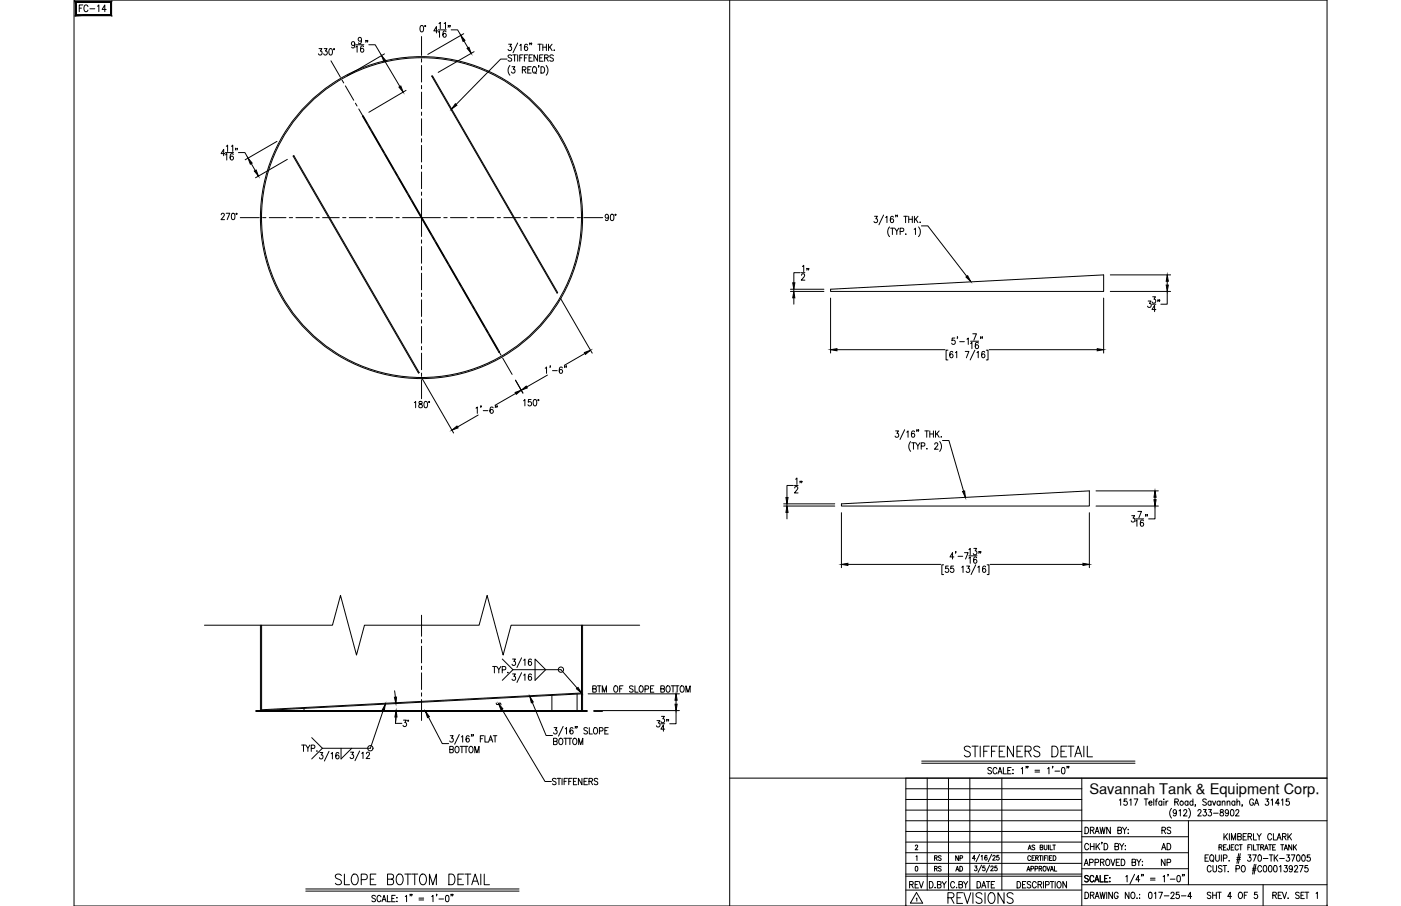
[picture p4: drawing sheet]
<svg xmlns="http://www.w3.org/2000/svg" width="432mm" height="279mm" viewBox="0 0 432 279" stroke-linecap="round" stroke-linejoin="round" font-family="sans-serif">
<defs><g id="words">
<g font-size="6.6">
<text x="296.3" y="234.6">STIFFENERS DETAIL</text>
<text x="102.3" y="274.1">SLOPE BOTTOM DETAIL</text>
<text x="291.4" y="279.8">REVISIONS</text>
</g>
<g font-size="5.3">
<text x="23.6" y="4.9">FC-14</text>
<text x="250.5" y="87.5" transform="rotate(-90 250.5 87.5)">12&quot;</text>
<text x="248.4" y="153.1" transform="rotate(-90 248.4 153.1)">12&quot;</text>
<text x="279.4" y="275.2">REV</text>
<text x="353.1" y="278.3">017-25-4</text>
</g>
<g font-size="4.9">
<text x="92.1" y="232.8">TYP.</text>
<text x="357" y="263.2">AD</text>
<text x="357.4" y="258.2">RS</text>
<text x="357" y="268.1">NP</text>
</g>
<text font-size="4.5" x="335.7" y="244.9">Savannah Tank &amp; Equipment Corp.</text>
<g font-size="4.4">
<text x="127" y="225.4" transform="rotate(-90 127 225.4)">3°</text>
<text x="287.2" y="269.9">RS</text>
<text x="287.2" y="266.7">RS</text>
<text x="293.5" y="266.7">NP</text>
<text x="293.9" y="269.9">AD</text>
</g>
<text font-size="3.5" x="152" y="218.7">~</text>
</g></defs>
<!-- layer: 0 -->
<g fill="none" stroke="#000" stroke-width=".31">
<path d="M22.8 0h386.2v279.4h-386.2zM224.9 0v279.4M224.9 240h184.1M279.2 240v39.4M285.8 240v34.5M292.3 240v34.5M298.9 240v34.5M308.8 240v34.5M333.4 240v39.4M279.2 253.1h129.8M279.2 259.7h54.2M279.2 256.4h54.2"/>
<path d="M279.2 249.8h54.2M279.2 246.5h54.2M279.2 243.2h54.2M333.4 258h32.9M366.3 253.1v19.7M279.2 266.3h54.2M279.2 274.5h54.2M279.2 269.6h54.2M279.2 270.2h54.2M279.2 263h87.1M333.4 272.8h75.6M333.4 267.9h32.9"/>
<path d="M389.3 272.8v6.6"/>
</g>
<!-- layer: SHOP TAG -->
<path d="M279.2 279.4h.1M409 279.4h.1" fill="none" stroke="#000" stroke-width=".31"/>
<!-- layer: TEXT -->
<path d="M23.2 .4l.3 4.1v-3.7zM23.2 .4l.3 4.1-.3 .3zM23.5 4.5l-.3 .3 10.9-.3zM23.2 4.8l10.9-.3 .3 .3zM34.1 .8v3.7l.3 .3zM34.1 .8l.3-.4v4.4zM23.5 .8h10.6l.3-.4zM23.2 .4h11.2l-10.9 .4z" fill="#000" stroke="#000" stroke-width=".31"/>
<!-- layer: DIM -->
<g fill="none" stroke="#000" stroke-width=".31">
<path d="M98.3 15h.9l-.5 .7a.6 .6 0 0 1 .5 1 .6 .6 0 0 1-1.1-.1M99.9 15h.9l-.5 .7a.6 .6 0 0 1 .5 1 .6 .6 0 0 1-1-.1M101.6 15.1l.2-.1a1.09 1.09 0 0 1 .7 1 1.09 1.09 0 0 1-.7 1l-.4-.4-.1-.5zM109.3 13.5a.53 .53 0 0 1-.7 .4 .53 .53 0 0 1-.2-.8 .53 .53 0 0 1 .9 0v.4a.95 .95 0 0 1-.6 1.3l-.3-.3M109.7 14.5l.4-.4v2M109.7 13.8h2.4M111.4 12.2a.53 .53 0 0 1-.7 .4 .53 .53 0 0 1-.2-.9 .53 .53 0 0 1 .8 .1l.1 .4a.95 .95 0 0 1-.6 1.3l-.3-.3M112.1 14.4l-.5-.3a1.13 1.13 0 0 0 .1 2 .55 .55 0 0 0 .5-.5 .55 .55 0 0 0-.5-.6 .55 .55 0 0 0-.6 .5M112.9 12.6h-.2h.2l-.2 .4M113.3 12.6h-.1h.1l-.1 .4M113.7 13.8h1.9l2 3.3M118.5 16.6l-11.5 6.8"/>
<path d="M118.6 18.8l4.7 7.9M129.7 8l.2-.1a1.09 1.09 0 0 1 .7 .9 1.09 1.09 0 0 1-.7 1l-.4-.3-.1-.5zM134.9 9.5h-1.2l.8-1.3v2M135.1 9.9l.4-.4v2M135.1 9.2h2.4M135.3 7.3l.4-.4v2M136.9 7.3l.4-.4v2M137.5 9.8l-.4-.3a1.11 1.11 0 0 0 0 2 .55 .55 0 0 0 .5-.5 .55 .55 0 0 0-.5-.6 .55 .55 0 0 0-.6 .4M138.3 7.9h-.2h.2l-.2 .5M138.7 7.9l-.1 .5M139.1 9.2h1.9l1 1.7M142.9 10.4l-11.1 6.4"/>
<path d="M143 12.6l1.2 2.1M146.1 15.9l-11.1 6.4M156.3 18.2h-2l-13.7 14M156.8 13.6h.8l-.4 .8a.6 .6 0 0 1 .4 .9 .6 .6 0 0 1-1-.1M157.7 17.2l-.4-.3-.7 .3 .2 .5 .8 .3v.8l-.6 .1-.4-.3M158 16.9h1.2M158.6 16.9v2M159.6 13.3l-1.5 3M159.6 16.9v2M160.2 14l.4-.4v2M160.2 17.8h.6M161.2 16.9h-1v2"/>
<path d="M161.6 17.8h.7M162.6 13.9l-.5-.3a1.13 1.13 0 0 0 .1 2 .59 .59 0 0 0 .4-.7 .59 .59 0 0 0-.7-.4l-.3 .4M162.7 16.9h-1.1v2M163.1 17.8h.6M163.4 13.4h-.2h.2l-.2 .4M163.9 13.4h-.2h.2l-.2 .4M164.1 16.9h-1v2h1M165.7 16.9v2l-1.1-2v2M165.8 13.6h1.1M166.3 13.6v2M166.3 17.8h.7M167.3 13.6v2"/>
<path d="M167.3 14.6h1.1M167.4 16.9h-1.1v2h1.1M167.9 17.8h.9l.1-.7-1-.2v2M168.4 13.6v2M168.4 17.8l.6 1.1M169.1 13.6v2M169.5 14.5l.7 1.1M170.2 13.6l-1.1 1.3M170.6 17.2l-.4-.3-.7 .3 .1 .5 .8 .3 .2 .3v.3l-.4 .3-.7-.3M170.8 15.4v.2zM125.1 27.9l-11.4 6.7M157.2 20.2a2.24 2.24 0 0 0 0 3"/>
<path d="M157.8 20.6h.9l-.5 .7a.6 .6 0 0 1 .5 1 .6 .6 0 0 1-1.1-.1M161 21.5l.9-.1 .1-.6-1-.2v1.9M161.5 21.5l.6 1M162.7 21.5h.6M163.7 20.6h-1v1.9h1M164.4 20.7l.2-.1a1 1 0 0 1 .8 1 1 1 0 0 1-.8 .9 1.26 1.26 0 0 1-.2-1.8zM164.8 22.2l.5 .5M166.1 20.3l-.2 .5M166.7 20.6a1 1 0 0 1 1.2 1 1 1 0 0 1-1.2 .9zM168.3 20.2a2.31 2.31 0 0 1 0 3M69.3 47.4h-1.2l.8-1.3v1.9M69.5 47.8l.4-.4v2"/>
<path d="M69.5 47.1h2.5M69.7 45.1l.4-.4v2M71.3 45.1l.4-.4v2M71.9 47.7l-.3-.3a1.11 1.11 0 0 0-.7 .9 1.11 1.11 0 0 0 .6 1.1 .58 .58 0 0 0 .5-.9 .58 .58 0 0 0-1-.1l-.1 .3M72.7 45.8l-.2 .4M73.2 45.8h-.2h.2l-.2 .4M73.5 47.1h2l1 1.7M77.4 50.5l1.3 2.1M85.4 43.6l-9.8 5.7M88.6 49.1l-9.8 5.7M68.2 66.2l.3-.4h.5l.2 .3-1.1 1.6h1.1M69.7 65.8h1.1l-.8 1.9"/>
<path d="M71.5 65.8h.7l.1 .3v1.3l-.4 .3-.5-.3zM187.5 66.7l-.2 .5a.55 .55 0 0 1-.7-.2 .55 .55 0 0 1 .1-.7 .55 .55 0 0 1 .8 .1v.3a.93 .93 0 0 1-.6 1.3l-.3-.2M188.3 66.2l.3-.1a1.07 1.07 0 0 1 .6 .9 1.07 1.07 0 0 1-.6 1 1.4 1.4 0 0 1-.3-1.8zM269.5 66.7h.9l-.5 .8a.6 .6 0 0 1 .5 .9 .6 .6 0 0 1-1-.1M272.3 66.3l-1.4 3M273 67.1l.4-.4v2M274.2 70a2.24 2.24 0 0 0 0 3M274.5 70.4h1.1M275 70.4v1.9M275.4 67l-.4-.3a1.11 1.11 0 0 0 0 2 .55 .55 0 0 0 .5-.6 .55 .55 0 0 0-.5-.5 .55 .55 0 0 0-.6 .4M275.8 70.4l.6 .9v1M276.2 66.4h-.2h.2l-.2 .5"/>
<path d="M276.6 66.4l-.1 .5M277 70.4l-.6 .9M277.4 71.4l1-.1 .1-.8-1.1-.1v1.9M278.6 66.7h1.1M279.1 66.7v2M279.2 72.1v.2zM280.1 66.7v2M280.1 67.6h1.1M281.2 66.7v2M281.7 70.7l.5-.3v1.9M281.8 66.7v2M282.2 67.5l.7 1.2"/>
<path d="M282.9 66.7l-1.1 1.3M283.1 70a2.3 2.3 0 0 1 0 3M283.6 68.5v.2zM284 69.7h2l12 15.5M172.8 92.1l9.7 16.8M243.6 89.9h10.3M243.6 89.2h10.3M244.7 91.8v2M256 91.9v17M340.1 91.9v17M342.2 89.9h18.6M342.2 84.8h18.6"/>
<path d="M353.9 92.8h.8l-.4 .8a.6 .6 0 0 1 .4 .9 .6 .6 0 0 1-1-.1M355 93.8h1.3M355.3 91.5h.8l-.4 .8a.6 .6 0 0 1 .4 .9 .6 .6 0 0 1-1-.1M356.3 95.5h-1.3l.9-1.4v2M357 92.5h-.2h.2l-.2 .5M357.4 92.5l-.1 .5M359.7 89.9v3.9h-1.9M359.7 86.7v1.2M130.1 116.8l9.7 16.7M158.9 117.2l2.3 4M168 113.6l.4-.4v1.9M168.7 115.7l-6.4 3.6"/>
<path d="M169.7 112.9h-.2h.2l-.2 .5M170.3 114.3h1.4M173.3 113.5l-.3-.3a1.1 1.1 0 0 0-.7 .9 1.1 1.1 0 0 0 .6 1 .55 .55 0 0 0 .6-.5 .55 .55 0 0 0-.5-.6 .55 .55 0 0 0-.6 .5M174.1 112.9l-.1 .5M174.6 112.9h-.2h.2l-.2 .5M180.3 109l-6.4 3.7M258 107.8h33.3M292.2 108h-.6v3h.6M293.7 108.6l-.4-.2a1.1 1.1 0 0 0-.6 .9 1.1 1.1 0 0 0 .6 1 .58 .58 0 0 0 .4-.7 .58 .58 0 0 0-.7-.4l-.3 .5M294.3 104.2h-.8l-.1 .9a.61 .61 0 0 1 .9 0 .61 .61 0 0 1-.1 .9 .61 .61 0 0 1-.9-.2M294.5 108.8l.4-.4v1.9M295.1 103.9l-.1 .5"/>
<path d="M295.8 105.4h1.4M297.5 108.4h1.1l-.8 1.9M298 104.6l.4-.4v2M299.1 105.9l.5-.3v1.9M299.1 105.2h2.5M299.8 102.9h1.1l-.8 2M300.5 108l-1.5 3M301.1 108.8l.4-.4v1.9M301.5 105.8l-.4-.2a1.14 1.14 0 0 0 0 1.9 .57 .57 0 0 0 .5-.8 .57 .57 0 0 0-.9-.1l-.1 .3M302.3 103.9h-.1h.1l-.1 .5M302.8 103.9l-.1 .5M303.5 108.6l-.5-.2a1.13 1.13 0 0 0 .1 1.9 .59 .59 0 0 0 .5-.7 .59 .59 0 0 0-.8-.4l-.3 .5"/>
<path d="M304 108h.5v3h-.5M304.9 107.8h33.3M127.7 124.2l.4-.4v2M129.2 123.9v.5a.72 .72 0 0 1 .9 .4 .72 .72 0 0 1-.3 1 .63 .63 0 0 1-.8-.7 .63 .63 0 0 1 .9-.6l.2-.3-.1-.3zM130.9 123.9l.2-.1a1.07 1.07 0 0 1 .7 1 1.07 1.07 0 0 1-.7 1 1.37 1.37 0 0 1-.2-1.9zM146.7 125.9l.4-.4v2M147.4 128l-6.4 3.7M148.3 125.2l-.2 .5M148.9 126.6h1.5M152 125.8l-.3-.3a1.09 1.09 0 0 0-.7 1 1.09 1.09 0 0 0 .6 1 .57 .57 0 0 0 .5-.6 .57 .57 0 0 0-.5-.5 .57 .57 0 0 0-.6 .4M152.8 125.2l-.2 .5M153.2 125.2l-.1 .5"/>
<path d="M158.9 121.3l-6.3 3.7M161.4 123.6l.4-.4v2M163.7 123.2h-.8l-.1 .9a.61 .61 0 0 1 .9 0 .61 .61 0 0 1-.1 .9 .61 .61 0 0 1-.9-.2M164.6 123.3l.4-.1a1.15 1.15 0 0 1-.2 2l-.4-.4-.1-.5zM276 132.9h.9l-.5 .7a.6 .6 0 0 1 .5 1 .6 .6 0 0 1-1-.1M278.8 132.5l-1.4 3M279.5 133.3l.4-.4v2M280.7 136.2a2.24 2.24 0 0 0 0 3M281 136.5h1.1M281.5 136.5v2M281.9 133.2l-.4-.3a1.1 1.1 0 0 0-.6 .9 1.1 1.1 0 0 0 .6 1.1 .55 .55 0 0 0 .5-.6 .55 .55 0 0 0-.5-.6 .55 .55 0 0 0-.6 .5M282.3 136.5l.6 1v1"/>
<path d="M282.7 132.6l-.2 .5M283.1 132.6h-.1h.1l-.1 .5M283.5 136.5l-.6 1M283.9 137.6l1-.1 .1-.8-1.1-.2v2M285.1 132.9h1.1M285.6 132.9v2M285.7 138.3v.2zM286.6 132.9v2M286.6 133.8h1.1M287.7 132.9v2M288.1 137l.3-.5h.3l.4 .4-.3 .7-.8 .9h1.1M288.3 132.9v2"/>
<path d="M288.7 133.7l.8 1.2M289.5 132.9l-1.2 1.3M289.6 136.2a2.24 2.24 0 0 1 0 3M290 134.8h.2zM290.5 135.8h2l4.5 15.7M241.5 156.1h15.8M241.5 155.4h15.8M242.5 158v2M259.3 158.1v17M335.7 158.1v17M337.8 156.1h19.2M337.8 151.4h19.2"/>
<path d="M348.8 159h.9l-.5 .8a.59 .59 0 0 1 .5 .9 .59 .59 0 0 1-1-.1M350.7 157.7h1.1l-.8 2M353.2 158.8h-.2h.2l-.2 .4M353.7 158.8l-.2 .4M356 156.1v3.9h-2M356 153.4v.7M261.3 174.1h28.6M290.8 174.2h-.5v3h.5M292.3 174.6h-.8l-.1 .8a.62 .62 0 0 1 .9 0 .62 .62 0 0 1-.1 .9 .62 .62 0 0 1-.9-.1M293.9 174.6h-.8l-.1 .8a.62 .62 0 0 1 .9 0 .62 .62 0 0 1-.1 .9 .62 .62 0 0 1-.9-.1M294 171.7h-1.2l.8-1.3v2M294.6 170.2l-.1 .4"/>
<path d="M295.3 171.6h1.4M296.4 174.9l.4-.3v1.9M297.3 170.4h1.1l-.8 2M297.9 174.6h.9l-.5 .7a.6 .6 0 0 1 .5 1 .6 .6 0 0 1-1-.1M298.6 169.5l.4-.4v2M298.6 172.1l.4-.4v2M298.6 171.4h2.5M300.1 169.1h.9l-.5 .8a.6 .6 0 0 1 .5 .9 .6 .6 0 0 1-1-.1M300.7 174.2l-1.4 3M301 172l-.5-.3a1.13 1.13 0 0 0 .1 2 .55 .55 0 0 0 .6-.5 .55 .55 0 0 0-.5-.6 .55 .55 0 0 0-.6 .5M301.4 174.9l.4-.3v1.9M301.8 170.2h-.2h.2l-.2 .4"/>
<path d="M302.3 170.2h-.2h.2l-.2 .4M303.8 174.8l-.4-.2a1.11 1.11 0 0 0 0 1.9 .55 .55 0 0 0 .5-.5 .55 .55 0 0 0-.5-.6 .55 .55 0 0 0-.6 .5M304.2 174.2h.6v3h-.6M305.1 174.1h28.7M350 160.7l.4-.4v2M350 160h2.5M352.4 160.6l-.3-.3a1.11 1.11 0 0 0-.1 2 .55 .55 0 0 0 .6-.5 .55 .55 0 0 0-.5-.6 .55 .55 0 0 0-.6 .4M63 192.8h39.5l2.4-9.2 5 18.4 2.4-9.2h35.4l2.4-9.2 5 18.4 2.4-9.2h39.6M118.1 219l-3.9 11.8h-14.8M121.6 213l.3 2M122.1 219.1l-.2 4M151.8 205.5h1.2"/>
<path d="M152.4 205.5v2M153.1 205.5l.6 1v1M154.4 205.5l-.7 1M154.7 218.8l13.3 22.2h1.9M154.8 206.6l.9-.1 .1-.8-1-.2v2M154.8 203.2l3.3 3.3M156.5 207.3v.2zM158 203.2h.9l-.5 .8a.6 .6 0 0 1 .5 .9 .6 .6 0 0 1-1.1-.1M158 207.8h.9l-.5 .8a.6 .6 0 0 1 .5 .9 .6 .6 0 0 1-1.1-.1M158.1 206.5h14.8l5 5.7M158.1 206.5l-3.3 3.3M160.8 202.9l-1.5 3"/>
<path d="M160.8 207.5l-1.5 3M161.4 203.6l.4-.4v2M161.4 208.2l.4-.4v2M163.8 203.5l-.5-.3a1.12 1.12 0 0 0 .1 2 .59 .59 0 0 0 .5-.7 .59 .59 0 0 0-.8-.4l-.3 .5M163.8 208.1l-.3-.3a1.1 1.1 0 0 0-.7 1 1.1 1.1 0 0 0 .6 1 .55 .55 0 0 0 .5-.5 .55 .55 0 0 0-.5-.6 .55 .55 0 0 0-.6 .4M164.1 216.6l4.2 10.2h2M164.9 203.2l3.3 3.3-3.3 3.3zM181.3 214h28.1M182.7 212.4l.9-.1 .1-.6-1-.2v2l1-.2v-.7l-.3-.2M183 219.1h26.4M183 219.4h2.7M184.1 211.5h1.1"/>
<path d="M184.7 211.5v2M185.6 213.5v-2l.7 2 .6-2v2M189.5 211.6l.1-.1a1 1 0 0 1 .8 1 1 1 0 0 1-.8 1 1.26 1.26 0 0 1-.1-1.9zM191 212.4h.6M192 211.5h-1v2M195.1 211.8l-.4-.3-.7 .3 .2 .5 .9 .4v.5l-.4 .3-.7-.3M195.7 211.5v2h1M197.3 211.6l.1-.1a1 1 0 0 1 .9 1 1 1 0 0 1-.9 1 1.28 1.28 0 0 1-.1-1.9zM198.8 212.5l1-.1v-.8l-1-.1v2M200.5 212.4h.6M201.5 211.5h-1v2h1M203.7 212.4l.9-.1 .1-.6-1-.2v2l1-.2v-.7l-.3-.2"/>
<path d="M205.6 211.6l.2-.1a1 1 0 0 1 .8 1 1 1 0 0 1-.8 1 1.26 1.26 0 0 1-.2-1.9zM206.9 211.5h1.1M207.4 211.5v2M208.2 211.5h1.1M208.4 219.1v4.1h-2M208.4 215.9v1.3M208.7 211.5v2M209.9 211.6l.2-.1a1 1 0 0 1 .8 1 1 1 0 0 1-.8 1 1.28 1.28 0 0 1-.2-1.9zM211.4 213.5v-2l.6 2 .7-2v2M101.4 231.7l-1.4 3M102 232.5l.4-.4v1.9M104.4 232.3l-.5-.2a1.14 1.14 0 0 0 .1 1.9 .57 .57 0 0 0 .5-.8 .57 .57 0 0 0-1-.1v.3"/>
<path d="M105.1 230.8v3.2l3.3-3.2M108.1 232h.8l-.4 .7a.59 .59 0 0 1 .4 1 .59 .59 0 0 1-1-.1M110.8 231.6l-1.4 3M111.5 232.3l.4-.3v1.9M112.9 232.4l.2-.3 .5-.1 .3 .5-1.1 1.4h1.2M121.9 223.1h2M122 221.1l-.1 2M132.1 221.1l4.2 8.2h2M138.6 231.1l1-.1 .1-.6-1.1-.2v2l1.1-.2v-.7l-.4-.2M138.8 226.9h.9l-.5 .7a.6 .6 0 0 1 .5 1 .6 .6 0 0 1-1.1-.1M140.5 230.3l.2-.1a1.02 1.02 0 0 1 .8 1 1.02 1.02 0 0 1-.8 1 1.27 1.27 0 0 1-.2-1.9zM141.6 226.5l-1.5 3"/>
<path d="M141.8 230.2h1.1M142.2 227.3l.4-.4v2M142.4 230.2v2M143.1 230.2h1.1M143.6 230.2v2M144.6 227.2l-.3-.3a1.1 1.1 0 0 0-.7 .9 1.1 1.1 0 0 0 .6 1.1 .55 .55 0 0 0 .5-.6 .55 .55 0 0 0-.5-.6 .55 .55 0 0 0-.6 .5M144.8 230.3l.2-.1a1.01 1.01 0 0 1 .8 1 1.01 1.01 0 0 1-.8 1 1.29 1.29 0 0 1-.2-1.9zM145.4 226.6l-.2 .5M145.9 226.6h-.2h.2l-.2 .5M146.3 232.2v-2l.7 2 .6-2v2M148 227.8h.7M149.1 226.9h-1.1v2"/>
<path d="M149.5 226.9v2h.9M150.6 228.9l.6-2 .7 2M150.8 228.2h.8M152 226.9h1.1M152.6 226.9v2M170.6 228.6l1-.1v-.7l-1-.1v1.9h1l.1-.6-.4-.4M170.8 224.4h.8l-.4 .7a.6 .6 0 0 1 .5 1 .6 .6 0 0 1-1.1-.1M172.4 227.9l.3-.2a1 1 0 0 1 .8 1 1 1 0 0 1-.8 .9l-.5-.7zM173.6 224l-1.5 3M173.8 227.7h1.1M174.2 224.8l.4-.4v2M174.4 227.7v1.9"/>
<path d="M175.1 227.7h1.1M175.6 227.7v1.9M176.6 224.7l-.5-.3a1.13 1.13 0 0 0 .1 2 .59 .59 0 0 0 .5-.8 .59 .59 0 0 0-.8-.4l-.3 .5M176.7 227.9l.3-.2a1 1 0 0 1 .8 1 1 1 0 0 1-.8 .9l-.5-.7zM177.4 224.1h-.2h.2l-.2 .5M177.9 224.1h-.2h.2l-.2 .5M178.4 229.6v-1.9l.6 1.9 .6-1.9v1.9M181.1 224.7l-.4-.3-.7 .3 .1 .4 .9 .5 .1 .5-.4 .3-.7-.3M181.6 224.4v2h1M183.2 224.5l.2-.1a1 1 0 0 1 .8 1 1 1 0 0 1-.8 1 1.26 1.26 0 0 1-.2-1.9zM184.7 225.4l1-.1 .2-.3-.2-.5-1-.1v2M186.4 225.3h.6"/>
<path d="M187.5 224.4h-1.1v2h1.1M202.5 222.2h.9l-.5 .8a.61 .61 0 0 1 .5 .9 .61 .61 0 0 1-1.1-.1M203.7 223.2h1.2M203.9 220.9h.9l-.5 .8a.61 .61 0 0 1 .5 .9 .61 .61 0 0 1-1.1-.1M204.9 224.9h-1.2l.8-1.4v2M205.6 221.9l-.2 .5M206.1 221.9h-.2h.2l-.2 .5M284.1 234.7h65.7M284.1 235.4h65.7M305.6 237l-.4-.3-.7 .3 .1 .4 .9 .5 .1 .5-.4 .3-.7-.3M307.3 237.2a.62 .62 0 0 0-.8-.5 .62 .62 0 0 0-.5 .7v.5a.62 .62 0 0 0 .5 .7 .62 .62 0 0 0 .8-.4M307.6 238.7l.6-2 .6 2"/>
<path d="M307.8 238h.8M309.2 236.7v2h1M310.6 237.6h.7M311.6 236.7h-1v2h1M312.1 237.4h.2zM312.2 238.5v.2zM314.8 237.1l.4-.4v2M319 237.5h1.4M319 238.1h1.4M322.9 237.1l.4-.4v2M325.1 237.8h1.5M327.4 236.8h.6l.2 .3v1.2l-.4 .4-.4-.1-.2-.3-.1-.8z"/>
<path d="M171.4 240.3l-.4-.3-.7 .3 .1 .5 .8 .4v.7l-.5 .1-.4-.3M171.7 240h1.1M172.3 240v2M173.2 240v2M173.9 241h.6M174.9 240h-1v2M175.3 241h.6M176.3 240h-1v2M176.7 241h.7M177.8 240h-1.1v2h1.1M179.4 240v2l-1.1-2v2M180 241h.7"/>
<path d="M181.1 240h-1.1v2h1.1M181.5 241l1-.1 .1-.7-1.1-.2v2M182.1 241l.5 1M184.2 240.3l-.3-.3-.8 .3 .2 .5 .9 .5v.4l-.3 .3-.8-.3M94.2 274.2h65.8M94.2 274.8h65.8M115.7 276.4l-.4-.3-.5 .1-.1 .6 .9 .4 .1 .6-.4 .3-.7-.3M117.4 276.6a.62 .62 0 0 0-.7-.5 .62 .62 0 0 0-.5 .8v.4a.62 .62 0 0 0 .5 .8 .62 .62 0 0 0 .7-.5M117.7 278.1l.7-2 .6 2M118 277.4h.8M119.4 276.1v2h1M120.8 277.1h.6"/>
<path d="M121.8 276.1h-1v2h1M122.3 276.8v.2zM122.3 277.9v.2zM124.9 276.5l.4-.4v2M129.1 277h1.5M129.1 277.5h1.5M133.1 276.5l.4-.4v2M135.3 277.2h1.4M137.5 276.2l.3-.1a1.07 1.07 0 0 1 .6 1 1.07 1.07 0 0 1-.6 1 1.41 1.41 0 0 1-.3-1.9z"/>
<circle cx="102.9" cy="15.2" r=".17"/>
<circle cx="131" cy="8" r=".17"/>
<circle cx="72.9" cy="65.9" r=".17"/>
<circle cx="189.7" cy="66.2" r=".17"/>
<circle cx="132.2" cy="124" r=".17"/>
<circle cx="165.9" cy="123.4" r=".17"/>
<circle cx="172.9" cy="206.5" r=".81"/>
<circle cx="114.1" cy="230.7" r=".81"/>
</g>
<g fill="#000" stroke="#000" stroke-width=".31">
<path d="M117.6 17.1l1.3 1.6-.6 .3zM142 10.9l1.3 1.5-.6 .4zM144 14.9l.5-.3 .7 1.8zM123 26.9l.5-.4 .7 1.9zM140.4 32l.4 .4-1.6 1.2zM76.5 48.8l1.2 1.5-.5 .3zM78.4 52.7l.6-.3 .7 1.9zM244.7 89.9l.3 1.9h-.7zM244.3 87.2h.7l-.3 2zM297.7 85.4l.5-.4 1 1.8zM359.7 84.8l.4 1.9h-.7zM359.4 87.9h.7l-.4 2z"/>
<path d="M160.7 120.3l1.5-1.2 .3 .5zM180.1 108.7l1.9-.7-1.6 1.3zM256 107.8l2-.3v.7zM338.2 107.5l1.9 .3-1.9 .4zM139.3 132.7l1.5-1.3 .4 .6zM158.8 121l1.9-.7-1.6 1.3zM242.5 156.1l.4 1.9h-.7zM242.2 153.4h.7l-.4 2zM296.7 151.6l.6-.2 .2 2zM356 151.4l.3 2h-.6zM355.7 154.1h.6l-.3 2zM259.3 174.1l2-.4v.7z"/>
<path d="M333.8 173.7l1.9 .4-1.9 .3zM118.8 217.1l-.4 2-.6-.2zM121.6 215h.6l-.2 2zM163.3 214.8l1.1 1.7-.6 .2zM177.7 212.4l.5-.4 1 1.7zM208.4 214l.3 1.9h-.7zM208 217.2h.7l-.3 1.9zM122.1 219.1l.3 2h-.7zM131.1 219.4l1.2 1.6-.5 .3z"/>
</g>
<!-- layer: TEXT -->
<g fill="none" stroke="#000" stroke-width=".31">
<path d="M334.4 255.1a1.01 1.01 0 0 1 1.1 1 1.01 1.01 0 0 1-1.1 1zM336.1 256.1l.9-.2 .1-.6-1-.2v2M336.6 256.1l.6 1M337.5 257.1l.6-2 .7 2M337.7 256.4h.8M339 255.1l.4 2 .4-2 .4 2 .4-2M339.7 259.8h-.2h.2l-.2 .5M342.2 255.1v2l-1.1-2v2M344.5 256.1l1-.2 .1-.6-1.1-.2v2l1.1-.2 .1-.5-.5-.3M345 246.8l.4-.4v1.9M346 255.1l.6 1v1M347.2 255.1l-.6 1"/>
<path d="M347.3 246.4h-.8l-.1 .8a.61 .61 0 0 1 .9 .1 .61 .61 0 0 1-.1 .8 .61 .61 0 0 1-.8-.1M347.6 257h.2zM347.7 255.8v.1zM348.2 246.8l.4-.4v1.9M349.5 246.4h1.2l-.8 1.9M352.7 246.4h1.1M353.2 246.4v1.9M354.1 247.6h.9l-.1-.5a.58 .58 0 0 0-.8 .7 .58 .58 0 0 0 .9 .3M355.6 246.4v1.9M356.1 247h.5M356.7 246.4l-.3 .1-.1 .3v1.5M358.1 247.3l-.2-.2a.58 .58 0 0 0-.8 .6 .58 .58 0 0 0 1 .4"/>
<path d="M358.1 247v1.3M358.7 246.4v.2zM358.7 247.1v1.2M359.4 247v1.3M360 247l-.4 .1-.2 .5M361.1 249.3a2.24 2.24 0 0 0 0 3M362.1 247.3l.9-.1 .1-.6-1-.2v1.9M362.6 250.3l-.1 .3a.54 .54 0 0 1-.8 .1 .54 .54 0 0 1 0-.8 .54 .54 0 0 1 .8 .1l.1 .3a.9 .9 0 0 1-.6 1.3l-.4-.2M362.6 247.3l.6 1M363.4 250l.4-.3v1.9M364.8 250.1l.2-.3 .5-.1 .3 .5-1.1 1.4h1.2M366.1 247.3l-.1-.2a.58 .58 0 0 0-.8 .6 .58 .58 0 0 0 .9 .4"/>
<path d="M366.1 247v1.3M366.4 249.3a2.31 2.31 0 0 1 0 3M367.7 247.3a.56 .56 0 0 0-.8 0 .56 .56 0 0 0 0 .8 .56 .56 0 0 0 .8 0M367.7 246.4v1.9M368.5 248.3h-.2h.2l-.2 .4M369.2 250.1l.3-.4h.4l.3 .3-1.1 1.6h1.1M370.9 249.7h.9l-.5 .7a.6 .6 0 0 1 .5 .9 .6 .6 0 0 1-1.1 0M371.8 246.7l-.4-.3-.7 .3 .2 .4 .9 .7v.3l-.4 .2-.7-.2M372.5 249.7h.9l-.5 .7a.6 .6 0 0 1 .5 1 .6 .6 0 0 1-1.1-.1M373.3 247.3a.56 .56 0 0 0-.8 0 .56 .56 0 0 0 0 .8 .56 .56 0 0 0 .8 0M373.3 247v1.3M373.7 247l.5 1.3 .5-1.3"/>
<path d="M374 250.8h1.5M376 247.3a.56 .56 0 0 0-.7 0 .56 .56 0 0 0 0 .8 .56 .56 0 0 0 .7 0M376 247v1.3M376.2 249.8v.5a.72 .72 0 0 1 .8 .4 .72 .72 0 0 1-.3 .9 .63 .63 0 0 1-.7-.6 .63 .63 0 0 1 .8-.6l.2-.3v-.3zM376.7 247.4l.4-.4 .4 .1v1.2M376.7 247v1.3M377.2 257.1v1.9M377.6 257.9l.8 1.1M378.2 247.4l.4-.4 .4 .1 .1 1.2M378.2 247v1.3M378.4 257.1l-1.2 1.3M378.6 250.3v.3a.54 .54 0 0 1-.8 .1 .54 .54 0 0 1 0-.8 .54 .54 0 0 1 .8 .1v.3a.9 .9 0 0 1-.6 1.3l-.3-.2"/>
<path d="M378.9 257.1v1.9M379.4 249.8l.3-.1a1.06 1.06 0 0 1 .6 .9 1.06 1.06 0 0 1-.6 1l-.3-.1-.2-.7zM379.5 259v-1.9l.7 1.9 .6-1.9v1.9M380.6 247.3a.56 .56 0 0 0-.8 0 .56 .56 0 0 0 0 .8 .56 .56 0 0 0 .8 0M380.6 247v1.3M380.9 250.1l.1-.3 .5-.1 .3 .5-1 1.4h1.1M381.2 247.4l.4-.4 .4 .1 .1 1.2M381.2 246.4v1.9M381.5 258l.9-.1 .1-.7-1-.1v1.9l1-.2 .1-.4-.4-.4M382.9 248.3l-.1 .4M383.1 258h.7M384.2 257.1h-1.1v1.9h1.1"/>
<path d="M384.7 258l.9-.1 .1-.7-1-.1v1.9M385.2 258l.6 1M386.3 257.1v1.9h1M386.3 246.8a.61 .61 0 0 0-.7-.4 .61 .61 0 0 0-.5 .7v.5a.61 .61 0 0 0 .6 .8 .61 .61 0 0 0 .6-.8h-.4M386.7 248.3l.6-1.9 .6 1.9M386.9 247.7h.8M387.5 257.1l.6 .9v1M388.7 257.1l-.6 .9M390.1 246.4h.9l-.5 .7a.6 .6 0 0 1 .5 .9 .6 .6 0 0 1-1.1 0M391.8 246.8l.4-.4v1.9M391.9 257.5a.62 .62 0 0 0-.7-.4 .62 .62 0 0 0-.5 .7v.5a.62 .62 0 0 0 .5 .7 .62 .62 0 0 0 .7-.4M392.5 257.1v1.9h.9"/>
<path d="M393.6 259l.6-1.9 .7 1.9M393.8 258.4h.8M394.3 247.7h-1.2l.8-1.3v1.9M395 246.8l.4-.4v1.9M395.3 258l.9-.1v-.7l-.9-.1v1.9M395.8 258l.6 1M396.9 257.1v1.9M397.3 246.4h-.8l-.1 .8a.61 .61 0 0 1 .9 .1 .61 .61 0 0 1-.1 .8 .61 .61 0 0 1-.9-.1M397.3 257.9l.8 1.1M398.1 257.1l-1.2 1.3M282.1 260.9l.3-.3 .4 .3-.7 1.2h.8M282.2 267.2h.2a.82 .82 0 0 1 .5 .7 .82 .82 0 0 1-.5 .7l-.3-.2z"/>
<path d="M282.3 264.2l.3-.3v1.5M282.4 277.1l.2-.2v1M282.5 275.2l1.9 3.3h-3.8zM288.2 273.6v.2zM288.9 272.8l1-.1v-.8l-1-.1v2l1.1-.2v-.4l-.4-.4M290.4 271.8l.6 1v1M291.7 271.8l-.7 1M294.2 272.3a.62 .62 0 0 0-.7-.5 .62 .62 0 0 0-.5 .8v.5a.62 .62 0 0 0 .5 .7 .62 .62 0 0 0 .7-.5M295.6 272.8l.9-.1 .1-.7-1-.2v2l1-.2 .1-.4-.4-.4M297 271.8l.6 1v1M298.3 271.8l-.7 1M300.4 267.1h.7l-.4 .5a.45 .45 0 0 1 .4 .7 .45 .45 0 0 1-.8 0"/>
<path d="M300.6 264.8h-.9l.6-1v1.5M301.1 271.8a1 1 0 0 1 1.2 1 1 1 0 0 1-1.2 1zM301.9 263.5l-1.1 2.2M302.4 264.1l.3-.3v1.5M302.5 266.8l-1 2.2M302.6 273.8l.6-2 .6 2M303.6 267.1h-.7v.6a.45 .45 0 0 1 .7 0 .45 .45 0 0 1-.1 .7 .45 .45 0 0 1-.7-.1M304 271.8h1.1M304.2 264l-.1-.2a.73 .73 0 0 0-.7 .6 .73 .73 0 0 0 .4 .9 .42 .42 0 0 0 .4-.6 .42 .42 0 0 0-.6-.2l-.1 .3M304.6 271.8v2M305 266.8l-1 2.2M305.4 267.4l.2-.3 .5 .2-.8 1.2h.9"/>
<path d="M305.6 263.5l-1 2.2M306 264.1l.1-.3h.4l.2 .4-.8 1.1h.9M306.6 271.8h-1.1v2M307.3 267.1h-.6l-.1 .6a.46 .46 0 0 1 .7 0 .46 .46 0 0 1-.1 .7 .46 .46 0 0 1-.7-.1M307.8 263.8h-.5l-.1 .6a.46 .46 0 0 1 .7 0 .46 .46 0 0 1-.1 .7 .46 .46 0 0 1-.7-.1M313.5 271.8a1 1 0 0 1 1.1 1 1 1 0 0 1-1.1 1zM316.2 271.8h-1v2h1M316.5 268.6l.5-1.4 .4 1.4M316.7 268.2h.6M316.9 262.1l.5-1.5 .4 1.5M317.1 261.6h.5M317.6 264.2a.46 .46 0 0 0-.5-.3 .46 .46 0 0 0-.3 .5v.4a.46 .46 0 0 0 .3 .6 .46 .46 0 0 0 .5-.4"/>
<path d="M317.7 272.1l-.4-.3-.7 .3 .1 .5 .9 .5a.48 .48 0 0 1-.3 .7l-.7-.3M317.7 267.9h.8v-.7h-.8v1.4M318.1 264.6h.5M318.9 263.9h-.8v1.5h.8M318.9 260.8l-.3-.2-.5 .2 .1 .4 .7 .4-.3 .5-.5-.2M319 267.9h.7v-.7h-.7v1.4M319.2 264.6l.7-.1v-.6h-.7v1.5M319.4 272.3a.62 .62 0 0 0-.8-.5 .62 .62 0 0 0-.4 .8v.5a.62 .62 0 0 0 .4 .7 .62 .62 0 0 0 .8-.5M319.6 264.6l.4 .8M319.9 272.8l1-.1 .1-.7-1.1-.2v2M320.3 267.9l.7-.1v-.6h-.7v1.4M320.3 263.9h.8"/>
<path d="M320.5 272.8l.6 1M320.6 261.3l.7-.1 .1-.5-.8-.1v1.5l.8-.2v-.5l-.3-.1M320.7 267.9l.4 .7M320.7 263.9v1.5M321.4 263.9v1.5M321.6 271.8v2M321.7 267.2a.68 .68 0 0 1 .7 .7 .68 .68 0 0 1-.7 .7l-.2-.5zM321.8 260.6v1l.4 .5 .4-.2 .1-1.3M321.9 264.6h.5M322.2 272.9l1-.1v-.9l-1-.1v2M322.6 267.2l.5 1.4 .5-1.4M322.7 263.9h-.8v1.5"/>
<path d="M323 263.9v1.5M323.2 260.6v1.5M323.5 264.6h.4M323.6 260.6v1.5h.8M323.7 271.8h1.1M323.7 268.6l.5-1.4 .5 1.4M323.9 268.2h.6M324.2 263.9h-.7v1.5h.7M324.3 271.8v2M324.5 260.6h.8M324.6 263.9a.75 .75 0 0 1 .9 .7 .75 .75 0 0 1-.9 .8zM324.9 260.6v1.5"/>
<path d="M325 267.2v1.4h.7M325.2 271.8v2M326.1 271.9l.1-.1a1.01 1.01 0 0 1 .9 1 1.01 1.01 0 0 1-.9 1 1.27 1.27 0 0 1-.1-1.9zM328.7 271.8v2l-1.1-2v2M334.2 266.9l.6-1.9 .6 1.9M334.4 275.1a1 1 0 0 1 1.1 1 1 1 0 0 1-1.1 1zM334.4 266.3h.8M335.4 270.3l-.4-.3-.7 .3 .2 .4 .9 .7v.3l-.4 .3-.7-.3M335.5 260.6a.62 .62 0 0 0-.7-.5 .62 .62 0 0 0-.5 .8v.4a.62 .62 0 0 0 .5 .8 .62 .62 0 0 0 .7-.5M335.8 266l1-.1 .1-.7-1.1-.2v1.9M336.1 276.1l.9-.1 .1-.7-1-.2v2M336.1 260.1v2"/>
<path d="M336.1 261h1.1M336.6 276.1l.6 1M337.1 270.5a.61 .61 0 0 0-.7-.5 .61 .61 0 0 0-.5 .7v.5a.61 .61 0 0 0 .5 .8 .61 .61 0 0 0 .7-.5M337.2 260.1v2M337.4 272l.7-2 .6 2M337.5 266l1-.1v-.7l-1-.2v1.9M337.5 277.1l.6-2 .7 2M337.7 271.3h.8M337.7 276.5h.8M337.8 260.1v2M338.2 260.9l.7 1.2M338.9 260.1l-1.1 1.3"/>
<path d="M339 275.1l.4 2 .4-2 .4 2 .4-2M339.1 270v2h1M339.2 265.9l.9-.1v-.7l-.9-.1v1.9M339.7 265.9l.6 1M340.3 260.1a1 1 0 0 1 1.1 1 1 1 0 0 1-1.1 1zM340.5 270.9h.6M341.1 265.1l.1-.1a1 1 0 0 1 .9 .9 1 1 0 0 1-.9 1 1.26 1.26 0 0 1-.1-1.8zM341.1 275.1v2M341.5 270h-1v2h1M342 271.9h.1zM342.1 270.6v.2zM342.4 265l.6 1.9 .6-1.9"/>
<path d="M342.9 275.1v2l-1.2-2v2M343.6 261l1-.1v-.7l-1-.1v2l1.1-.2 .1-.5-.4-.4M344 265.9h.7M344.6 275.6a.62 .62 0 0 0-.7-.5 .62 .62 0 0 0-.5 .8v.5a.62 .62 0 0 0 .6 .7 .62 .62 0 0 0 .6-.7h-.4M345.1 265h-1.1v1.9h1.1M345.1 260.1l.6 .9v1.1M345.6 265a1 1 0 0 1 1.1 .9 1 1 0 0 1-1.1 1zM346.4 260.1l-.7 .9M346.8 260.8v.1zM346.8 261.9v.2zM347 270.4l.4-.4v2M348 275.1v2l-1.2-2v2"/>
<path d="M348.8 275.2l.2-.1a1 1 0 0 1 .8 1 1 1 0 0 1-.8 1 1.29 1.29 0 0 1-.2-1.9zM348.9 265.9l1-.1v-.7l-1-.1v1.9l1-.1 .1-.5-.4-.4M349.7 269.6l-1.4 3M350.4 265l.6 .9v1M350.4 277h.1zM351.2 275.8h.1M351.2 276.9h.1M351.3 271.3h-1.2l.8-1.3v2M351.6 265l-.6 .9M351.9 269.7h-.1h.1l-.1 .5M352 266.8h.2zM352.1 265.6v.2z"/>
<path d="M352.4 269.7l-.1 .5M354.6 270.8h1.4M354.6 271.4h1.4M358.5 270.4l.4-.4v2M360.1 269.7l-.2 .5M360.7 271.1h1.4M362.9 270.1l.3-.1a1.09 1.09 0 0 1 .6 1 1.09 1.09 0 0 1-.6 1 1.43 1.43 0 0 1-.3-1.9zM364.5 269.7l-.1 .5M365 269.7h-.2h.2l-.2 .5M371.4 264.6h.6M372.4 263.6h-1v2h1M373 263.9l.3-.3a1 1 0 0 1 .8 1 1 1 0 0 1-.8 1l-.4-.7z"/>
<path d="M373.2 275.4l-.4-.3-.7 .3 .1 .5 .9 .5a.48 .48 0 0 1-.3 .7l-.7-.3M373.3 267.4a.61 .61 0 0 0-.8-.5 .61 .61 0 0 0-.4 .8v.4a.61 .61 0 0 0 .4 .8 .61 .61 0 0 0 .8-.5M373.5 265.2l.5 .6M373.8 276.1h1.1M373.8 275.1v2M373.8 266.9l.1 1.7 .4 .3 .6-.3v-1.7M374.7 263.6v1.4l.5 .6 .5-.3 .1-1.7M374.9 275.1v2M375.3 275.1h1.1M375.7 261.3l.8-.1 .1-.6-.9-.1v1.6M375.8 275.1v2M376.2 261.3l.4 .8"/>
<path d="M376.4 263.6v2M376.6 267.2l-.4-.3-.5 .1v.7l.8 .4 .1 .5-.4 .3-.7-.3M377 266.9h1.1M377.1 264.7l.9-.1v-.9l-.9-.1v2M377.1 261.3h.5M377.5 266.9v2M378 260.5h-.9v1.6h.9M378.5 268.8h.1zM378.8 265.4v.2zM378.9 260.5l-.1 1.5-.4 .1-.2-.5M379.5 261.3h.5M379.6 276.5h-1.2l.8-1.4v2"/>
<path d="M380.3 260.5h-.8v1.6h.8M380.9 267.9h1v-.9l-1-.1v2M381.1 265h1.2M381.2 264.5h1.1M381.7 260.9a.51 .51 0 0 0-.7-.4 .51 .51 0 0 0-.3 .6v.4a.51 .51 0 0 0 .3 .6 .51 .51 0 0 0 .7-.4M381.8 263.2l-.6 3.1M381.9 260.5h1M382 275.2l.1-.1a1 1 0 0 1 .9 1 1 1 0 0 1-.9 1 1.27 1.27 0 0 1-.1-1.9zM382.3 263.2l-.6 3.1M382.4 260.5v1.6M382.9 267l.1-.1a1.01 1.01 0 0 1 .8 1 1.01 1.01 0 0 1-.8 1 1.29 1.29 0 0 1-.1-1.9zM383.5 276.1h.6"/>
<path d="M384.5 275.1h-1v2M384.6 261.3h.5M384.7 263.6h.8l-.4 .8a.6 .6 0 0 1 .4 .9 .6 .6 0 0 1-1-.1M385.5 260.5h-.9v1.6M385.8 260.5v1.6M386 268.3h1.1M386.1 267.8h1.1M386.1 263.6h1.1l-.8 2M386.4 260.5v1.6h.8M386.6 266.6l-.5 3M387.1 266.6l-.6 3M387.3 260.5h.9"/>
<path d="M387.5 275.1h-.8l-.1 .9a.61 .61 0 0 1 .9 0 .61 .61 0 0 1-.1 .9 .61 .61 0 0 1-.9-.2M387.8 260.5v1.6M387.9 263.7l.3-.1a1.07 1.07 0 0 1 .6 1 1.07 1.07 0 0 1-.6 1 1.38 1.38 0 0 1-.3-1.9zM388.6 261.3l.8-.1v-.6l-.8-.1v1.6M388.9 267.4a.62 .62 0 0 0-.8-.5 .62 .62 0 0 0-.5 .8v.4a.62 .62 0 0 0 .5 .8 .62 .62 0 0 0 .8-.5M389 261.3l.5 .8M389.4 264.8h1.4M389.6 267l.2-.1a1.09 1.09 0 0 1 .7 1 1.09 1.09 0 0 1-.7 1l-.4-.4-.1-.4zM389.8 262.1l.5-1.6 .5 1.6M390 261.6h.6M391 260.5h.9M391.2 267l.2-.1a1.08 1.08 0 0 1 .7 1 1.08 1.08 0 0 1-.7 1l-.5-.8z"/>
<path d="M391.2 263.6h1.1M391.4 260.5v1.6M391.8 263.6v2M392.2 261.3h.6M392.3 276.1l1-.1v-.8l-1-.1v2M392.7 263.6v2M392.7 267l.3-.1a1.09 1.09 0 0 1 .6 1 1.09 1.09 0 0 1-.6 1l-.3-.1-.2-.7zM392.9 276.1l.5 1M393.1 260.5h-.9v1.6h.9M393.1 264.5l.7 1.1M393.8 263.6l-1.1 1.3M394 276.1h.6"/>
<path d="M394.4 267.3l.4-.4v2M394.4 264.8h1.4M394.7 260.5h1M395 275.1h-1v2h1M395.2 260.5v1.6M395.2 275.1l.7 2 .6-2M395.8 262.1l.5-1.6 .6 1.6M395.9 266.9h.8l-.4 .8a.6 .6 0 0 1 .5 .9 .6 .6 0 0 1-1.1-.1M396 261.6h.7M396.6 263.6h.8l-.5 .8a.6 .6 0 0 1 .5 .9 .6 .6 0 0 1-1-.1M396.9 277h.2zM398 263.6h1.1l-.8 2"/>
<path d="M398.1 260.5v1.6l-.9-1.6v1.6M398.3 267.6l-.2 .5a.55 .55 0 0 1-.7-.2 .55 .55 0 0 1 .1-.8 .55 .55 0 0 1 .8 .1v.4a.93 .93 0 0 1-.6 1.3l-.3-.3M398.7 260.5v1.6M399 267.4l.3-.5h.3l.3 .4-.2 .6-.8 1h1.1M399 261.2l.6 .9M399.6 260.5l-.9 1.1M399.8 263.7l.3-.1a1.07 1.07 0 0 1 .6 1 1.07 1.07 0 0 1-.6 1 1.38 1.38 0 0 1-.3-1.9zM400.4 275.4l-.4-.3-.7 .3 .1 .4 1 .7v.3l-.4 .3-.7-.3M400.5 266.9h1.1l-.8 2M401 276.1h.6M401.4 263.7l.3-.1a1.07 1.07 0 0 1 .6 1 1.07 1.07 0 0 1-.6 1 1.35 1.35 0 0 1-.3-1.9zM402 275.1h-1v2h1"/>
<path d="M402.3 275.1h1.1M402.8 275.1v2M403.1 266.9h-.8l-.1 .9a.62 .62 0 0 1 .9 0 .62 .62 0 0 1-.1 .9 .62 .62 0 0 1-.9-.2M403.7 263.6h-.8v.9a.62 .62 0 0 1 .9 0 .62 .62 0 0 1-.1 .9 .62 .62 0 0 1-.9-.2M405.6 275.5l.4-.4v2"/>
<circle cx="364.2" cy="247.6" r=".62"/>
</g>
<!-- layer: CENTER -->
<g fill="none" stroke="#000" stroke-width=".31">
<path d="M102 18.8l2.9 5M129.9 11.3v5.8M129.9 18.1v1.1M105.4 24.7l.5 .9M106.4 26.5l2.6 4.4M109.5 31.8l.5 .9M110.6 33.6l2.5 4.4M113.6 38.9l.6 .9M129.9 20.2v5.1M129.9 26.4v1M129.9 28.4v5.1M129.9 34.6v1"/>
<path d="M129.9 36.6v5.2M114.7 40.7l2.5 4.4M117.8 46l.5 .9M118.8 47.8l2.5 4.5M121.9 53.1l.5 .9M122.9 54.9l2.6 4.5M129.9 42.8v1M129.9 44.8v5.2M129.9 51v1M129.9 53v5.2M129.9 59.2v1M74.1 67.1h5.8"/>
<path d="M80.9 67.1h1.1M83 67.1h5.1M89.2 67.1h1M91.2 67.1h5.2M97.4 67.1h1M99.4 67.1h5.2M105.6 67.1h1M107.7 67.1h5.1M113.8 67.1h1M115.9 67.1h5.1M122 67.1h1.1M124.1 67.1h11.7"/>
<path d="M126 60.3l.5 .9M127 62.1l5.8 10.1M129.9 61.3v11.6M129.9 74v1M129.9 76v5.2M133.4 73l.5 .9M134.4 74.8l2.5 4.5M136.8 67.1h1M138.8 67.1h5.2M145 67.1h1M147.1 67.1h5.1M153.2 67.1h1"/>
<path d="M155.3 67.1h5.1M161.4 67.1h1.1M163.5 67.1h5.1M169.7 67.1h1M171.7 67.1h5.1M177.9 67.1h1M179.9 67.1h5.9M129.9 82.2v1M129.9 84.2v5.2M129.9 90.4v1M129.9 92.5v5.1M129.9 98.6v1.1"/>
<path d="M137.5 80.2l.5 .9M138.5 82l2.6 4.4M141.6 87.3l.5 .9M142.6 89.1l2.6 4.4M145.7 94.4l.5 .9M146.7 96.2l2.6 4.4M129.9 100.7v5.1M129.9 106.8v1.1M129.9 108.9v5.1M129.9 115.1v1M129.9 117.1v5.9M149.8 101.5l.5 .9"/>
<path d="M150.8 103.3l2.6 4.4M153.9 108.6l.5 .9M154.9 110.4l2.9 5.1M129.9 189.7v6.5M129.9 197.2v1.1M129.9 199.3v5.1M129.9 205.4v1.1M129.9 207.5v5.1M129.9 213.7v1M129.9 215.7v6.5"/>
</g>
<!-- layer: INTERNALS -->
<path d="M111.7 35.8l.2-.1 42.1 72.9-.2 .1zM133.1 23.5l.2-.2 38.6 67-.2 .1zM90.3 48.1l.3-.1 38.6 66.9-.2 .1zM256 89.2l84.1-4.4v5.1h-84.1zM259.3 155.4l76.4-4v4.7h-76.4zM93.7 218.5v.6M170.1 214.4v4.7M177.9 214v5.1" fill="none" stroke="#000" stroke-width=".31"/>
<!-- layer: SHELL -->
<g fill="none" stroke="#000" stroke-width=".31">
<path d="M80.3 192.8v26.3M80.6 192.8v26.3M179.2 192.8v26.3M179.6 192.8v26.3M78.9 219.1h102v.3h-102zM78.9 219.1v.3M179.2 213.7l-98.6 5.2v.2M179.2 214l-98.6 5.1"/>
<circle cx="129.9" cy="67.1" r="49.7"/>
<circle cx="129.9" cy="67.1" r="49.3"/>
</g>
<use href="#words"/>
</svg>
